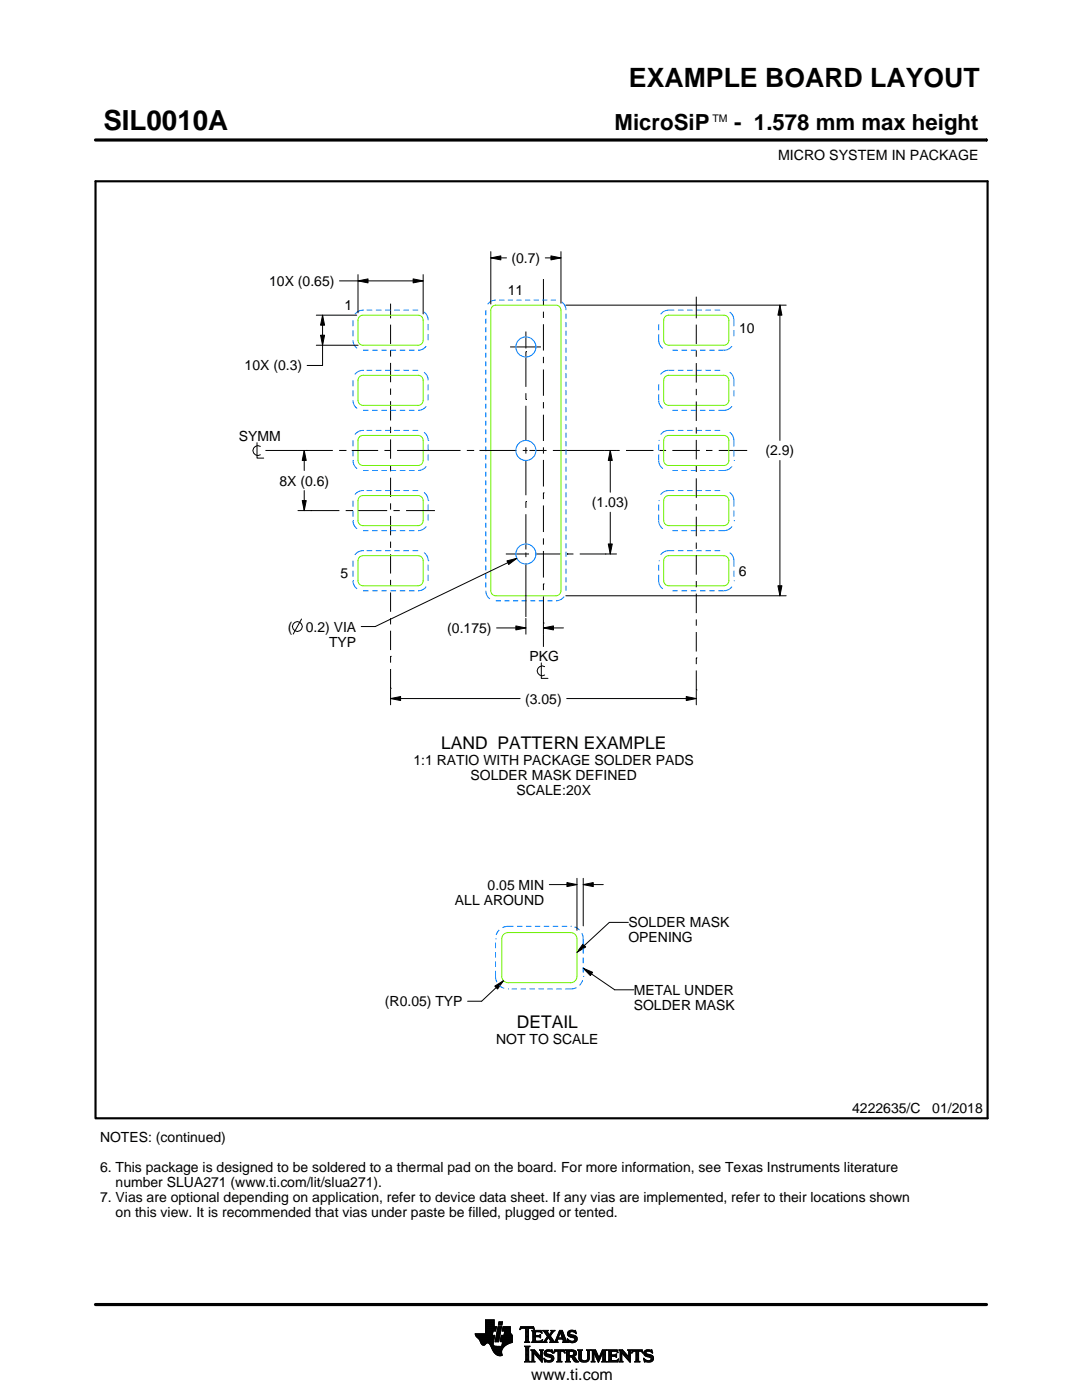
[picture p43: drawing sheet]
<svg xmlns="http://www.w3.org/2000/svg" width="216mm" height="279mm" viewBox="0 0 216 279" stroke-linecap="round" stroke-linejoin="round" font-family="sans-serif">
<defs><g id="words">
<text font-size="5.5" x="20.6" y="26">SIL0010A</text>
<text font-size="5.3" x="125.5" y="17.4">EXAMPLE BOARD LAYOUT</text>
<g font-size="4.4">
<text x="122.6" y="26">MicroSiP</text>
<text x="146.5" y="26">- 1.578 mm max height</text>
</g>
<g font-size="3.5">
<text x="88" y="149.5">LAND PATTERN EXAMPLE</text>
<text x="103.1" y="205.1">DETAIL</text>
</g>
<text font-size="3.2" x="106" y="275.3">www.ti.com</text>
<g font-size="2.8">
<text x="155.2" y="32">MICRO SYSTEM IN PACKAGE</text>
<text x="102.1" y="52.5">(0.7)</text>
<text x="53.7" y="57.1">10X (0.65)</text>
<text x="101.3" y="58.8">11</text>
<text x="68.7" y="61.8">1</text>
<text x="147.5" y="66.5">10</text>
<text x="48.8" y="73.9">10X (0.3)</text>
<text x="47.7" y="87.9">SYMM</text>
<text x="152.8" y="90.9">(2.9)</text>
<text x="55.7" y="96.9">8X (0.6)</text>
<text x="118.1" y="101.2">(1.03)</text>
<text x="67.9" y="115.3">5</text>
<text x="147.4" y="115">6</text>
<text x="57.4" y="126">(</text>
<text x="61" y="126">0.2) VIA</text>
<text x="65.7" y="129">TYP</text>
<text x="89.2" y="126.3">(0.175)</text>
<text x="105.6" y="131.9">PKG</text>
<text x="104.8" y="140.4">(3.05)</text>
<text x="82.5" y="152.6">1:1 RATIO WITH PACKAGE SOLDER PADS</text>
<text x="93.9" y="155.6">SOLDER MASK DEFINED</text>
<text x="103" y="158.6">SCALE:20X</text>
<text x="97.3" y="177.5">0.05 MIN</text>
<text x="90.8" y="180.5">ALL AROUND</text>
<text x="125.4" y="185.1">SOLDER MASK</text>
<text x="125.4" y="188.1">OPENING</text>
<text x="76.8" y="200.8">(R0.05) TYP</text>
<text x="126.5" y="198.5">METAL UNDER</text>
<text x="126.5" y="201.5">SOLDER MASK</text>
<text x="99" y="208.3">NOT TO SCALE</text>
<text x="20" y="228">NOTES: (continued)</text>
<text x="170" y="222.2">4222635/C</text>
<text x="186" y="222.2">01/2018</text>
<text x="20" y="234">6. This package is designed to be soldered to a thermal pad on the board. For more information, see Texas Instruments literature</text>
<text x="20" y="240">7. Vias are optional depending on application, refer to device data sheet. If any vias are implemented, refer to their locations shown</text>
<text x="23.1" y="237">number SLUA271 (www.ti.com/lit/slua271).</text>
<text x="23.1" y="243">on this view. It is recommended that vias under paste be filled, plugged or tented.</text>
</g>
<text font-size="2.1" x="142.2" y="24.3">TM</text>
</g></defs>
<g fill="none" stroke="#000" stroke-width=".2">
<path d="M19.1 27.9h177.7M196.8 27.7v.5M67.7 56.1h16.7M71.4 56.1l2-.4v.8zM71.4 54.8v7.6M82.4 55.7l2 .4-2 .4zM84.4 54.8v7.9M97.9 51.5l2-.4v.8zM97.9 50.2v10.5M97.9 51.5h3.2M108.4 55.7v5.2M108.8 51.5h3.1"/>
<path d="M109.9 51.1l2 .4-2 .4zM111.9 50.2v10.3M138.9 59.2v4.3M63.1 62.9h8.1M63.1 68.9h8.4M64 66.9h.8l-.4 2zM64.4 62.9l.4 2h-.8zM64.4 62.9v10h-3.1M77.9 60.6v2.9M77.9 64.8v3.8M77.9 69.9v1.3M77.9 72.4v3.9"/>
<path d="M77.9 77.5v1.3M101.8 69.2h6.1M104.9 79.7h.1M104.9 70.2h.1M104.9 66.2v3.4M104.9 70.2v7M104.9 78.5v1.2M108.4 62.2v1.3M108.4 64.7v5.3M108.4 71.2v1.3M108.4 73.7v5.3M112.9 60.9h44"/>
<path d="M138.9 64.8v3.9M138.9 69.9v1.3M138.9 72.5v3.8M138.9 77.6v1.3M155.6 60.9l.4 2h-.8zM155.6 60.9v27M51.3 88.3v3.1h1.3M52 89.1a.98 .98 0 0 0-1.5 .8 .98 .98 0 0 0 1.5 .9M53 89.9h13.4M60.3 99.9h.8l-.4 2zM60.7 89.9l.4 2h-.8zM60.7 89.9v4"/>
<path d="M60.7 97.9v4M61.1 89.9h.1M67.7 89.9h1.2M68.9 89.9h.1M70.2 89.9h5.3M76.7 89.9h1.3M77.9 80.1v3.8M77.9 85.2v1.2M77.9 87.7v3.9M77.9 92.8v1.3M77.9 95.3v3.9M79.2 89.9h12.7"/>
<path d="M84.5 89.9h.1M93.2 89.9h1.2M94.4 89.9h.1M95.7 89.9h7.3M104.3 89.9h1M104.9 81v7M104.9 89.3v1.2M104.9 91.8v7M105.6 89.9h3.5M108.4 98.4h.1M108.4 80.2v1.3M108.4 82.8v5.2"/>
<path d="M108.4 89.3v1.2M108.4 91.8v5.3M108.4 98.4v1.2M110.3 89.9h13.4M121.8 89.9l.4 2h-.8zM121.8 89.9v8.3M124.9 89.9h5.5M131.6 89.9h.1M131.6 89.9h1.3M134.2 89.9h5.4M138.9 80.1v3.9M138.9 85.3v1.2"/>
<path d="M138.9 87.8v3.9M138.9 92.9v1.3M138.9 95.5v3.9M140.9 89.9h.1M140.9 89.9h1.3M143.4 89.9h5.5M148.9 89.9h.1M155.6 91.9v27M59.5 101.9h2.4M62 101.9h.1M62 101.9h5.7M69 101.9h1.2"/>
<path d="M70.2 101.9h.1M71.5 101.9h5.8M77.9 100.4v1.3M77.9 103v3.8M77.9 108.1v1.2M77.9 110.6v3.9M77.9 115.7v1.3M77.9 118.2v3.9M78.5 101.9h1.3M81 101.9h5.8M100.9 110.6h4.7M101.2 111.9l1.9-.5-1.6 1.3z"/>
<path d="M103.1 111.4l-28.2 13.6h-2.8M104.9 100.1h.1M104.9 100.1v1.3M104.9 102.6v7.1M104.9 110.3v.9M104.9 112.4v10.7M106.8 110.6h5.1M108.4 116.5h.1M108.4 100.9v5.3M108.4 107.4v1.3M108.4 110v5.3M108.4 116.5v1.3"/>
<path d="M108.4 119v10.1M112.9 118.9h44M113.2 110.6h.1M113.2 110.6h1.2M115.7 110.6h5.1M120.8 110.6h.1M120.8 110.6h2.2M121.4 108.6h.8l-.4 2zM121.8 102.2v8.4M138.9 100.6v1.3M138.9 103.1v3.9M138.9 108.3v1.2"/>
<path d="M138.9 110.8v3.9M138.9 115.9v1.3M138.9 118.5v3.9M155.2 116.9h.8l-.4 2zM60.2 123.5l-1.7 3M77.9 139.4l2-.4v.8zM77.9 131h.1M77.9 137.4h.1M77.9 123.4v1.2M77.9 125.9v3.8M77.9 131v1.3M77.9 133.5v3.9"/>
<path d="M77.9 137.4v3.3M77.9 139.4h25.9M99.1 125.3h5.8M102.9 124.9l2 .4-2 .4zM104.9 123.4v3.2M108 132.3v3.1h1.3M108.4 125.3l2-.4v.8zM108.4 124.3h.1M108.4 125.3h4M108.7 133.1a.98 .98 0 0 0-1.5 .8 .98 .98 0 0 0 1.5 .8M113.1 139.4h25.8M136.9 139l2 .4-2 .4z"/>
<path d="M138.9 131.3h.1M138.9 137.7h.1M138.9 123.6v1.3M138.9 126.1v3.9M138.9 131.3v1.2M138.9 133.8v3.9M138.9 137.8v2.9M109.6 176.5h5.5M113.1 176.1l2 .4-2 .4zM115.1 175.3v10.4M116.4 176.5l2-.4v.8zM116.4 175.3v9.5"/>
<path d="M116.4 176.5h4M98.7 196.8l1.8-1.1-1.2 1.7zM100.5 195.7l-4.4 4.1h-2.8M116.3 188.4l.6 .6-1.8 1.1zM116.4 193.2l1.9 .8-.5 .7zM116.4 193.2l6.3 4.3h3.8M125.4 184.1h-3.8l-6.5 6M94.8 266.2h3.5M94.8 266.3h3.5M94.9 266.4h3.3M94.9 266.5h3.8l-.2 1.2M94.9 266.5h3.8"/>
<path d="M95 266.6h3.7M95 266.7h3.7M95.1 266.8h3.6M95.2 266.9h3.4M95.3 267h3.3M95.4 267.1h3.2M95.5 267.2h3.1M95.6 267.3h3M95.7 267.4h2.8M95.7 267.5h2.8M95.8 267.6h2.7M95.8 267.7h2.7"/>
<path d="M95.9 267.8h2.6M95.9 267.9h2.5M95.9 268h2.5M96 268h1.1M96 268.1h1M96.1 268.2h.8M96.1 268.3h.7M96.2 268.4h.6M96.3 268.4h.4M96.9 266.1h1.4M96.9 266h1.4M96.9 265.9h1.4"/>
<path d="M96.9 265.8h1.5M96.9 265.7h1.5M96.9 264.7l2.2 .1-.2 .9h-.5l-.2 .8M96.9 265.6h2M96.9 265.5h2M96.9 265.4h2M96.9 265.3h2.1M96.9 265.2h2.1M96.9 265.1h2.1M96.9 265h2.1M96.9 264.9h2.1M96.9 264.8h2.2"/>
<path d="M96.9 264.6h1.7M96.9 264.5h1.7M96.9 264.4h1.7M96.9 264.3h1.7M96.9 264.2h1.7M96.9 264.1h1.7M96.9 264h1.7M96.9 263.9h1.7M96.9 263.8h1.7M96.9 263.7h1.7M96.9 263.6h1.7M96.9 263.5h1.7"/>
<path d="M96.9 263.4h1.7M97.5 268h.9M97.6 268.1h.8M97.7 268.2h.7M97.7 268.3h.7M97.8 268.4h.6M97.9 268.5h.6M97.9 268.6h.7M98 268.7h1.1M98 268.8h2.6M98 268.8h2.5M98.1 268.9h2.3"/>
<path d="M98.1 269h2.3M98.1 269.1h2.2M98.2 269.2h2.1M98.2 269.2h2M98.2 269.3h2M98.3 269.4h1.9M98.3 269.5h1.8M98.4 269.6h1.7M98.4 268v.4l.3 .2 2 .1M98.5 269.7h1.6M98.5 267.7l-.1 .3M98.5 269.8h1.6"/>
<path d="M98.6 269.9h1.5M98.6 264.8v-1.4h-1.7v2.8h-2.1l.1 .3 .7 .8 .7 1.1 .3 .1 .6-.5 .4 .1 1 1.8 .8 .6h.8l-.1-1 .8-1M98.6 270h1.5M98.7 270h1.4M98.8 270.1h1.3M98.8 267.7h.7M98.8 267.6h.7M98.8 267.5h.7M98.9 270.2h1.2M98.9 267.4h.7M98.9 267.3h.7M98.9 267.2h.7"/>
<path d="M98.9 267.1h.7M98.9 267h.7M98.9 270.3h1.3M99 266.9h.6M99 266.9h.7M99 266.8h.7M99 266.7h.7M99 266.6h.7M99 266.5h.7M99.1 270.4h1.1M99.1 266.4h.7M99.1 266.3h.7"/>
<path d="M99.1 266.2h.7M99.1 266.1h.7M99.1 266h.7M99.2 265.9h.7M99.2 265.8h.7M99.2 270.4h1M99.2 265.7h.7M99.2 265.6h.7M99.2 265.5h.7M99.3 265.4h.6M99.3 265.4h.7M99.3 265.3h.7"/>
<path d="M99.3 265.2h.7M99.3 265.1h.7M99.3 265h.7M99.4 270.5h.8M99.4 264.9h.7M99.4 264.8h.7M99.4 264.8h.7l-.6 3h-.7zM99.4 264.5l.2-.7h.7l-.2 .7h-.7M99.5 264.4h.6M99.5 264.3h.7M99.5 264.2h.7M99.5 264.1h.7"/>
<path d="M99.5 264h.7M99.5 263.9h.7M99.6 263.8h.7M99.8 270.6h.1M99.8 267.7h2.4M99.8 267.6h2.4M99.8 267.5h2.4M99.9 267.4h2.3M99.9 267.3h2.3M99.9 267.2h2.3M99.9 267.1h2.3M99.9 267h2.3"/>
<path d="M99.9 266.9h2.3M100 266.9h2.2M100 266.8h2.2M100 266.7h2.2M100 266.6h2.2M100 266.5h2.2M100.1 268.6h.7M100.2 268.5h.7M100.2 268.4h.8M100.2 268.4h.9M100.2 268.3h1M100.2 268.2h1.2"/>
<path d="M100.2 265.6h1.6M100.2 268.1h1.4M100.2 265.5h1.6M100.2 268h1.6M100.3 265.4h1.5M100.3 268h1.7M100.3 267.9h1.9M100.3 265.3h1.5M100.3 267.8h1.9M100.3 265.2h1.5M100.3 265.1h1.5M100.3 265h1.5"/>
<path d="M100.4 264.9h1.4M100.4 264.8h1.4M100.6 266.5l.1-.8h-.5l.2-.9h1.4l.1 1.1 .3 .6v1.4l-1.3 .6M100.6 266.4h1.5M100.6 266.3h1.4M100.6 266.2h1.4M100.6 266.1h1.3M100.7 266h1.2M100.7 265.9h1.2M100.7 265.8h1.1M100.7 265.7h1.1M102.2 266.5h-2.2l-.2 1.1 .5 .2-.2 .9"/>
<path d="M103.7 265.3h.1M103.8 265.2h.2M103.8 265h2.8M103.8 264.9h2.7M103.9 264.8h2.6M104.7 267.8h1M104.7 271.8h1.1M104.7 268.7h1M104.8 267.7h.7M104.8 271.7h.8M104.9 265.2h.6M104.9 268.9h.6"/>
<path d="M104.9 267.6h.6M104.9 267.5l-.2 .3M104.9 267.5h.6M104.9 267.4h.6M104.9 267.3h.6M104.9 267.2h.6M104.9 267.1h.6M104.9 267h.6M104.9 266.8h.6M104.9 266.7h.6M104.9 266.6h.6M104.9 266.5h.6"/>
<path d="M104.9 266.4h.6M104.9 266.3h.6M104.9 266.2h.6M104.9 266.1h.6M104.9 265.9h.6M104.9 265.8h.6M104.9 265.7h.6M104.9 265.6h.6M104.9 265.5h.6M104.9 265.4h.6M104.9 265.3h.6M104.9 271.5h.6"/>
<path d="M104.9 269h.6M104.9 271.4h.6M104.9 271.4v-2.4l-.2-.4h1.1l-.3 .4v2.4M104.9 271.4l-.2 .4h1.1l-.3-.4M104.9 271.3h.6M104.9 271.2h.6M104.9 271.1h.6M104.9 271h.6M104.9 270.9h.6M104.9 270.8h.6M104.9 270.6h.6M104.9 270.5h.6"/>
<path d="M104.9 270.4h.6M104.9 270.3h.6M104.9 270.2h.6M104.9 270.1h.6M104.9 270h.6M104.9 269.9h.6M104.9 269.8h.6M104.9 269.6h.6M104.9 269.5h.6M104.9 269.4h.6M104.9 269.3h.6M104.9 269.2h.6"/>
<path d="M104.9 269.1h.6M105.5 267.5l.2 .3M105.5 267.5v-2.3l.7-.1 .4 .3-.1-.6h-2.6l-.1 .6 .4-.3 .7 .1v2.3M105.7 267.8h-1M105.9 271.8h.8M105.9 269.4h.8M106.1 269.5h.7M106.1 267.8h2M106.1 271.7h.5M106.2 269.6h.7M106.2 271.5h.3M106.2 265.6h1.8"/>
<path d="M106.2 269.8h.8M106.2 271.4h.3M106.2 271.4l-.3 .4h.8l-.2-.4M106.2 271.3h.3M106.2 271.2h.3M106.2 271.1h.3M106.2 271h.3M106.2 270.9h.3M106.2 270.8h.3M106.2 270.6h.3M106.2 270.5h.3M106.2 270.4h.3"/>
<path d="M106.2 270.3h.3M106.2 270.2h.3M106.2 270.1h.3M106.2 270h1M106.2 269.9h.9M106.2 269.8v1.6M106.2 269.8l-.3-.4h.8l1.2 1.4M106.3 267.7h1.8M106.3 265.7h1.8M106.3 267.6h.6M106.3 265.8h.6M106.3 267.5l-.2 .3"/>
<path d="M106.3 267.5h.5M106.3 267.4h.5M106.3 267.3h.5M106.3 267.2h.5M106.3 267.1h.5M106.3 267h.5M106.3 266.8h.5M106.3 266.7h1.6M106.3 266.6h1.6M106.3 266.5h.5M106.3 266.4h.5M106.3 266.3h.5"/>
<path d="M106.3 266.2h.5M106.3 266.1h.5M106.3 265.9h.5M106.4 265.2h.2M106.5 270h.1M106.5 270v1.4M106.5 265.3h.1M106.6 270.1h.7M106.7 270.2h.7M106.8 270.3h.7M106.8 265.9l.2-.1h.6l.6 .2-.2-.5h-1.9l.2 .3v1.7M106.8 265.9v.6h.8l.3-.2v.7"/>
<path d="M106.9 270.4h.7M107 270.5h.7M107.1 270.6h.7M107.2 270.8h1M107.3 270.9h.9M107.4 271h.8M107.5 271.1h.7M107.6 271.2h.6M107.6 266.5h.3M107.7 271.3h.5M107.7 269.4h.7M107.7 266.8h.2"/>
<path d="M107.7 267.6h.5M107.8 266.4h.1M107.8 271.4h.4M107.8 267h.1M107.8 265.8h.3M107.8 269.5h.5M107.9 271.5h.3M107.9 269.6h.3M107.9 267l-.3-.2h-.8l.1 .8h.9l.5-.2M107.9 269.8h.3M107.9 270.6h.3M107.9 270.5h.3"/>
<path d="M107.9 270.4h.3M107.9 270.3h.3M107.9 270.2h.3M107.9 270.1h.3M107.9 270h.3M107.9 269.9h.3M107.9 269.8v1M107.9 269.8l-.2-.4h.7l-.2 .4M108 271.7h.2M108 265.9h.1M108 267.5h.2M108.1 271.8h.1"/>
<path d="M108.1 266.1h.1M108.2 267.4h.1M108.2 269.8v2.1l-1.7-1.9M108.2 267.8h.9M108.3 267.4l-.2 .5-2-.1M108.3 265.6h1M108.5 267.7h.5M108.5 271.1l.8 .4h.5l.2-.1-.1-.4-1-.4-.3-.3 .1-.7 .7-.2 .6 .1 .2-.1 .1 .6-.9-.3-.3 .1-.1 .3 1.3 .4 .2 .6M108.5 271.1h.1M108.5 265.7h.7M108.5 271.2h.2M108.6 271.3h.2"/>
<path d="M108.6 270.1h.4M108.6 270h.4M108.6 270.2h.6M108.6 267.6h.4M108.6 271.4h.4M108.6 269.9h.4M108.6 270.3h1M108.6 265.8h.7M108.6 271.5h.8M108.6 269.8h.5M108.7 271.7h1.5M108.7 270.4h1.3"/>
<path d="M108.7 267.5h.3M108.7 271.8h.1M108.7 265.9h.6M108.7 269.6h1.5M108.8 267.4h.3M108.8 270.5h1.5M108.8 266.1h.6M108.8 269.5h1.4M108.8 267.3h.4M108.9 266.2h.6M108.9 267.2h.4M108.9 266.3h.6"/>
<path d="M108.9 270.6h1.5M109 267.1h.3M109 266.4h1M109.1 271.8h.9M109.1 269.4h.7M109.1 267h.9M109.1 266.5h.8M109.1 267.8h-.9M109.2 266.8h.8M109.2 266.6h.6M109.2 266.7h.7M109.2 266.7l-.6 .9-.4 .2"/>
<path d="M109.3 270.8h1.1M109.5 267.1h.6M109.6 267.2h.6M109.7 271.5h.7M109.7 267.3h.6M109.7 267.8l.2-.2-.5-.7-.4 .8 .1 .1M109.7 267.8h1.6M109.7 266.3h.4M109.7 267.4h.6M109.8 270.9h.7M109.8 266.2h.3M109.8 266.6l.9 1.2 1-2.3h.5l.8 2.1 .3 .2"/>
<path d="M109.8 267.5h.6M109.9 266.1h.3M109.9 269.8h.4M109.9 267.6h.6M109.9 267.7h.7M109.9 271.4h.5M109.9 265.9h.4M110 271h.5M110 265.6h.7M110 265.9l-.4 .5-.4-.6 .2-.3h-1.1l.9 1.2M110 265.9l.1-.2-.2-.2h.8l-.9 1.1M110 271.3h.5"/>
<path d="M110 265.8h.4M110 271.1h.5M110 271.2h.5M110.1 269.4h.1M110.1 265.7h.4M110.1 269.9h.2M110.2 270h.1M110.5 270h.1M110.5 269.9h.2M110.5 271.1l-.2 .5-.8 .3-.6-.2-.2 .1-.2-.7M110.5 269.8h.3M110.6 269.6h2.1"/>
<path d="M110.6 269.5h2M110.6 269.4h2M110.7 267.7h.5M110.8 267.6h.4M110.9 267.5h.3M110.9 267.4h.3M111 267.3h.3M111 267.2h1.8M111 267.1h1.8M111.1 267h.3M111.1 271.8h1M111.1 266.8h.4"/>
<path d="M111.2 266.7h.3M111.2 267.5l.1-.2h1l.1 .2M111.2 267.5v.3h.1M111.2 266.6h.3M111.3 266.5h.3M111.3 271.7h.6M111.3 266.4h.3M111.3 271.5h.6M111.3 267.8h-1.6M111.3 269.8h.6M111.4 266.3h.3M111.4 271.4h.5"/>
<path d="M111.4 271.4l-.1-1.7h-.4l-.4 .4 .2-.7h1.9l.1 .7-.3-.4h-.5v1.7M111.4 270.5h.5M111.4 270.4h.5M111.4 270.3h.5M111.4 270.2h.5M111.4 270.1h.5M111.4 270h.5M111.4 269.9h.5M111.4 271.4l-.3 .4h1l-.2-.4M111.4 271.3h.5M111.4 271.2h.5M111.4 271.1h.5"/>
<path d="M111.4 271h.5M111.4 270.9h.5M111.4 270.8h.5M111.4 270.6h.5M111.4 266.2h.3M111.4 266.1h.4M111.5 265.9h.9M111.5 265.8h.8M111.6 265.7h.7M111.6 265.6h.6M111.8 265.9l.4 1.1h-.8zM111.9 266.1h.5"/>
<path d="M111.9 266.2h.5M111.9 266.3h.6M112 266.4h.5M112 266.5h.6M112.1 266.6h.5M112.1 266.7h.6M112.1 266.8h.6M112.2 267h.5M112.2 267.8h1.1M112.3 267.3h.6M112.3 267.4h.6M112.4 267.5h.6"/>
<path d="M112.4 267.5v.3h-.2M112.4 269.8h.3M112.4 267.6h.6M112.4 267.7h.7M112.6 269.9h.1M112.6 270h.2M112.8 271.8h1M112.8 269.4h1.6M113 269.5h1.7M113 271.7h.7M113 269.6h1.9M113 271.5h.6"/>
<path d="M113 269.8h.6M113 271.4h.6M113 271.4l-.2 .4h1l-.2-.4M113 271.3h.6M113 271.2h.6M113 271.1h.6M113 271h.6M113 270.9h.6M113 270.8h1.5M113 270.6h1.6M113 270.5h1.8M113 270.4h.6"/>
<path d="M113 270.3h.6M113 270.2h.6M113 270.1h.6M113 270h.6M113 269.9h.6M113 269.8v1.6M113 269.8l-.2-.4h1.4l.6 .2 .2 .3v.4l-.2 .3-.4 .1M113.2 267.3h.2M113.2 267.4h.3M113.2 266.2h.5M113.2 266.3h.6M113.2 266.1h.5"/>
<path d="M113.3 267.5h.3M113.3 267.8h-1.1M113.3 266.4h.9M113.3 265.9h.4M113.3 267.6h.6M113.3 266.5h1.3M113.3 267.7h1.6M113.3 265.8h.5M113.3 267.8h.2M113.4 266.6h1.5M113.4 265.7h1.5M113.4 265.7l.5-.2 .7 .1 .2-.1 .1 .7-.7-.4h-.4l-.1 .3 .1 .2 .9 .2 .4 .3 .1 .5-.3 .5-.6 .2-.7-.2-.2 .1-.2-.7 .9 .5 .5-.1 .1-.3-.2-.3-1.1-.4-.2-.4z"/>
<path d="M113.5 266.7h1.5M113.5 265.6h1.4M113.6 271.4v-.6h.4l.7 1h.8M113.6 269.9l.1-.2 .7 .2v.4l-.4 .2M113.6 269.9v.6M113.7 267.8h1.1M113.8 266.8h1.3M113.8 265.5h.6M114 268h.4M114.1 270.9h.6M114.2 271h.6M114.2 271.1h.7"/>
<path d="M114.3 271.2h.6M114.3 267h.8M114.3 269.8h.7M114.3 270.4h.6M114.4 271.3h.6M114.4 270.7l1.1 1.1M114.4 270.7h.1M114.4 271.4h.7M114.4 269.9h.6M114.4 270.3h.6M114.5 267.6h.5M114.5 270.2h.5"/>
<path d="M114.5 270h.5M114.5 265.8h.4M114.5 270.1h.5M114.5 271.5h.7M114.6 271.7h.7M114.6 267.1h.6M114.6 267.5h.5M114.7 267.2h.5M114.7 267.4h.5M114.7 265.9h.3M114.7 267.3h.5M114.7 271.8h.8"/>
<path d="M114.8 266.1h.2M114.9 266.2h.1M115.3 269.4h.9M115.4 269.5h.7M115.5 269.6h.5M115.5 269.8h.5M115.5 269.8v1.4l.4 .5 .6 .2 .7-.1 .3-.3 .1-.5M115.5 271h.5M115.5 270.9h.5M115.5 270.8h.5M115.5 270.6h.5M115.5 270.5h.5"/>
<path d="M115.5 270.4h.5M115.5 270.3h.5M115.5 270.2h.5M115.5 270.1h.5M115.5 270h.5M115.5 269.9h.5M115.5 269.8l-.2-.4h.9l-.2 .4M115.5 271.1h.5M115.5 271.2h.5M115.5 271.3h.6M115.6 271.4h.6M115.7 271.5h.8"/>
<path d="M115.8 271.7h1.5M116 271l.2 .4 .5 .2 .4-.2 .2-.4M116 269.8v1.2M116 271.8h1.1M116.8 271.5h.6M117 269.4h.8M117.1 271.4h.4M117.2 269.5h.5M117.2 271.3h.4M117.2 269.6h.4M117.2 271.2h.4M117.2 271.1h.4"/>
<path d="M117.3 269.8h.3M117.3 271h.3M117.3 270.9h.3M117.3 270.8h.3M117.3 270.6h.3M117.3 270.5h.3M117.3 270.4h.3M117.3 270.3h.3M117.3 270.2h.3M117.3 270.1h.3M117.3 270h.3M117.3 269.9h.3"/>
<path d="M117.6 269.8l.2-.4h-.8l.2 .3 .1 1.3M117.6 269.8v1.2M118 271.8h.7M118 269.4h.8M118.1 269.5h.8M118.1 271.7h.5M118.2 269.6h.7M118.2 271.5h.3M118.2 269.8h.8M118.2 271.4h.3M118.2 269.8l-.2-.4h.8l.7 1.6 .7-1.6h.9l-.3 .4M118.2 271.4l-.2 .4h.7l-.2-.4"/>
<path d="M118.2 271.3h.3M118.2 271.2h.3M118.2 271.1h.3M118.2 271h.3M118.2 270.9h.3M118.2 270.8h.3M118.2 270.6h.3M118.2 270.5h.3M118.2 270.4h.3M118.2 270.3h.3M118.2 270.2h.3M118.2 270.1h.3"/>
<path d="M118.2 270h.9M118.2 269.9h.8M118.2 269.8v1.6M118.6 270.1h.5M118.6 270.2h.6M118.7 270.3h.5M118.7 270.4h.6M118.8 270.5h.5M118.8 270.6h.6M118.9 270.8h.5M118.9 270.9h.6M119 271h.8"/>
<path d="M119 271.1h.8M119.1 271.2h.6M119.1 271.3h.6M119.2 271.4h.4M119.2 271.5h.4M119.3 271.7h.2M119.3 271.8h.2M119.6 270.9h.3M119.6 270.8h.3M119.7 270.6h.3M119.7 270.5h.3M119.8 270.4h.3"/>
<path d="M119.8 270.3h.3M119.9 270.2h.3M119.9 270.1h.3M120 270h.8M120 269.9h.8M120 269.8h.8M120.1 271.8h1M120.1 269.6h.7M120.1 269.5h.8M120.2 269.4h.9M120.2 271.7h.7M120.3 271.5h.5"/>
<path d="M120.3 271.4h.5M120.3 271.4l-.2 .4h1l-.3-.4M120.3 271.4v-1.5l-.9 2-.9-2v1.5M120.3 271.3h.5M120.3 271.2h.5M120.3 271.1h.5M120.3 271h.5M120.3 270.9h.5M120.3 270.8h.5M120.3 270.6h.5M120.3 270.5h.5M120.3 270.4h.5"/>
<path d="M120.3 270.3h.5M120.3 270.2h.5M120.3 270.1h.5M120.8 269.8v1.6M121.2 271.8h2M121.2 269.4h1.9M121.4 269.5h1.8M121.4 271.7h1.9M121.5 269.6h1.7M121.5 271.5h1.8M121.5 269.8h.5M121.5 271.4h.5"/>
<path d="M121.5 269.8l-.3-.4h1.9l.2 .6M121.5 269.9h.5M121.5 269.8v1.6M121.5 271.3h.5M121.5 271.2h.5M121.5 271.1h.5M121.5 271h.5M121.5 270.9h.5M121.5 270.8h.5M121.5 270.6h1.5M121.5 270.5h1.5M121.5 270.4h1.5"/>
<path d="M121.5 270.3h.5M121.5 270.2h.5M121.5 270.1h.5M121.5 270h.5M122.6 270.4l.4-.2v.7l-.2-.2h-.8v.7l.2 .1M122.9 270.8h.1M122.9 270.3h.1M123 269.8h.3M123.1 271.4h.3M123.2 269.9h.1M123.3 270h.1M123.3 270l-.4-.3h-.8l-.1 .7"/>
<path d="M123.3 271.3h.1M123.4 271.2h.1M123.4 271.2l-.2 .6h-2l.3-.4M123.4 271.2l-.3 .3h-.4M123.5 271.8h.8M123.5 269.4h.7M123.6 269.5h.7M123.7 271.7h.5M123.7 269.6h.7M123.7 271.5h.4M123.7 269.8h.8M123.7 271.4h.4"/>
<path d="M123.7 271.4l-.2 .4h.8l-.2-.4M123.7 271.3h.4M123.7 271.2h.4M123.7 271.1h.4M123.7 271h.4M123.7 270.9h.4M123.7 270.8h.4M123.7 270.6h.4M123.7 270.5h.4M123.7 270.4h.4M123.7 270.3h.4M123.7 270.2h.4"/>
<path d="M123.7 270.1h.4M123.7 270h1M123.7 269.9h.9M123.7 269.8v1.6M123.7 269.8l-.2-.4h.7l1.2 1.4 .1-1M124.1 270v1.4M124.1 270h.1M124.2 270.1h.6M124.2 270.2h.7M124.3 270.3h.7M124.4 270.4h.7M124.5 270.5h.7"/>
<path d="M124.6 270.6h.7M124.7 270.8h1.1M124.8 270.9h1M124.9 271h.9M125 271.1h.8M125.1 271.2h.7M125.2 271.3h.6M125.2 269.4h.8M125.3 271.4h.5M125.4 269.5h.5M125.4 271.5h.4M125.4 269.6h.4"/>
<path d="M125.5 269.8h.3M125.5 269.8l-.3-.4h.8l-.2 .4M125.5 270.4h.3M125.5 270.3h.3M125.5 270.2h.3M125.5 270.1h.3M125.5 270h.3M125.5 269.9h.3M125.5 270.6h.3M125.5 270.5h.3M125.5 271.7h.3M125.6 271.8h.2"/>
<path d="M125.8 269.8v2.1l-1.7-1.9M126 270h.1M126.1 269.9h.1M126.1 269.8h.3M126.1 269.6h2.1M126.2 269.5h2M126.2 269.4h2M126.6 271.8h1.1M126.9 271.7h.6M126.9 271.5h.5M126.9 269.8h.5M126.9 271.4h.5"/>
<path d="M126.9 271.4v-1.7h-.5l-.3 .4 .1-.7h1.9l.2 .7-.4-.4h-.5v1.7M126.9 270.5h.5M126.9 270.4h.5M126.9 270.3h.5M126.9 270.2h.5M126.9 270.1h.5M126.9 270h.5M126.9 269.9h.5M126.9 271.4l-.3 .4h1.1l-.3-.4M126.9 271.3h.5M126.9 271.2h.5M126.9 271.1h.5"/>
<path d="M126.9 271h.5M126.9 270.9h.5M126.9 270.8h.5M126.9 270.6h.5M128 269.8h.3M128.1 269.9h.2M128.2 270h.1M128.4 271.1h.1M128.4 271.2h.2M128.5 271.3h.2M128.5 270.1h.4M128.5 270h.4"/>
<path d="M128.5 270.2h.6M128.5 271.4h.4M128.5 269.9h.4M128.5 270.3h1M128.5 271.5h.8M128.5 269.8h.5M128.6 271.7h1.5M128.6 270.4h1.3M128.6 271.8h.1M128.6 269.6h1.5M128.7 270.5h1.5M128.7 269.5h1.4"/>
<path d="M128.8 270.6h1.5M128.9 271.8h1M129 269.4h.7M129.1 270.8l-.6-.4 .1-.7 .5-.3 .8 .1 .2-.1 .1 .7-.8-.4-.4 .1-.1 .2 1.3 .5 .2 .6M129.1 270.8l.7 .2v.4l-.6 .1-.8-.4M129.2 270.8h1.1M129.6 271.5h.7M129.6 270.9h.8M129.8 269.8h.4M129.8 271.4h.5M129.9 271h.5M129.9 271.3h.5"/>
<path d="M129.9 271.1h.5M129.9 271.2h.5M129.9 269.4h.2M130 269.9h.2M130.1 270h.1M130.4 271.1l-.3 .5-.7 .3-.6-.2-.2 .1-.2-.7"/>
<circle cx="59.3" cy="125" r=".98"/>
</g>
<g fill="#000">
<path d="M71.4 56.1l2-.4v.8zM82.4 55.7l2 .4-2 .4zM97.9 51.5l2-.4v.8zM109.9 51.1l2 .4-2 .4zM64.4 62.9l.4 2h-.8zM64 66.9h.8l-.4 2zM155.6 60.9l.4 2h-.8zM60.7 89.9l.4 2h-.8zM121.8 89.9l.4 2h-.8zM60.3 99.9h.8l-.4 2zM101.2 111.9l1.9-.5-1.6 1.3zM121.4 108.6h.8l-.4 2z"/>
<path d="M155.2 116.9h.8l-.4 2zM77.9 139.4l2-.4v.8zM102.9 124.9l2 .4-2 .4zM108.4 125.3l2-.4v.8zM136.9 139l2 .4-2 .4zM113.1 176.1l2 .4-2 .4zM116.4 176.5l2-.4v.8zM98.7 196.8l1.8-1.1-1.2 1.7zM116.3 188.4l.6 .6-1.8 1.1zM116.4 193.2l1.9 .8-.5 .7z"/>
</g>
<path d="M19.1 36.2h178v187h-178z" fill="none" stroke="#000" stroke-width=".43"/>
<path d="M19 27.9h177.8M19 260.3h177.8" fill="none" stroke="#000" stroke-width=".63"/>
<g fill="none" stroke="#0080ff" stroke-width=".2">
<path d="M98.9 59.9l-.9 .2-.7 .6M99.6 59.9h1M101.3 59.9h1.1M103 59.9h1.1M104.8 59.9h1M106.5 59.9h1M108.2 59.9h1M109.9 59.9h1M70.4 79.9l.2 .9 .6 .7M70.4 67.9l.2 .9 .7 .7M70.4 63.9v1.2M70.4 65.9v1.2"/>
<path d="M70.4 75.9v1.2M70.4 77.9v1.2M72.4 73.9l-.9 .2-.7 .6M72.4 61.9l-.9 .2-.7 .6M72.4 69.9h1.1M72.4 73.9h.1M72.4 61.9h.1M73.2 73.9h1.1M73.2 61.9h1.1M74.3 69.9h1.1M75 73.9h1.1M75 61.9h1.1"/>
<path d="M76.1 69.9h1.1M76.8 73.9h1.1M76.8 61.9h1.1M77.9 69.9h1.1M78.7 73.9h1.1M78.7 61.9h1.1M79.8 69.9h1.1M80.5 73.9h1.1M80.5 61.9h1.1M81.6 69.9h1.1M82.3 73.9h1.1M82.3 61.9h1.1"/>
<path d="M83.4 69.9h.1M84.6 74.3l.6 .7 .2 .9M84.6 62.3l.6 .7 .2 .9M85.1 69.1l-.7 .6-1 .2M85.4 64.7v1.2M85.4 66.7v1.2M85.4 76.7v1.2M85.4 78.7v1.2M96.9 61.9v1M96.9 63.6v1M96.9 65.3v1M96.9 67v1"/>
<path d="M96.9 68.7v1M96.9 70.4v1M96.9 72.1v1M96.9 73.8v1M96.9 75.5v1M96.9 77.2v1M96.9 78.9v1M112.1 60.3l.6 .7 .2 .9M112.9 62.6v1M112.9 64.3v1M112.9 66v1M112.9 67.7v1"/>
<path d="M112.9 69.4v1M112.9 71.1v1M112.9 72.8v1M112.9 74.5v1M112.9 76.2v1M112.9 77.9v1M112.9 79.5v1.1M131.4 78.7l.1 1.7 .3 .6 .4 .5M131.4 66.7l.1 1.7 .3 .6 .5 .5M131.4 64.7v1.2M131.4 76.7v1.2M134.2 69.9h1.1"/>
<path d="M134.5 73.9l-1.7 .1-.5 .3-.5 .4M134.5 61.9l-1.7 .1-.5 .3-.5 .4M135.3 73.9h1.1M135.3 61.9h1.1M136 69.9h1.1M137.1 73.9h1.1M137.1 61.9h1.1M137.8 69.9h1.1M138.9 73.9h1.1M138.9 61.9h1.1M139.7 69.9h1.1M140.8 73.9h1.1"/>
<path d="M140.8 61.9h1.1M141.5 69.9h1.1M142.6 73.9h1.1M142.6 61.9h1.1M145.6 74.3l.5 .5 .2 .5 .1 1.8M145.6 62.3l.5 .5 .2 .5 .1 1.8M146.1 69.1l-.5 .4-.6 .3-1.7 .1M146.4 65.9v1.2M146.4 77.9v1.2M70.4 91.9h.1M70.4 91.9l.2 .9 .7 .7M70.4 87.9v1.2"/>
<path d="M70.4 89.9v1.2M70.4 99.9v1.2M71.2 81.5h.1M72.4 97.9l-.9 .2-.7 .6M72.4 85.9l-.9 .2-.7 .6M72.4 93.9h1.1M72.4 81.9h1.1M72.4 97.9h.1M72.4 85.9h.1M73.2 97.9h1.1M73.2 85.9h1.1M74.3 93.9h1.1"/>
<path d="M74.3 81.9h1.1M75 97.9h1.1M75 85.9h1.1M76.1 93.9h1.1M76.1 81.9h1.1M76.8 97.9h1.1M76.8 85.9h1.1M77.9 93.9h1.1M77.9 81.9h1.1M78.7 97.9h1.1M78.7 85.9h1.1M79.8 93.9h1.1"/>
<path d="M79.8 81.9h1.1M80.5 97.9h1.1M80.5 85.9h1.1M81.6 93.9h1.1M81.6 81.9h1.1M82.3 97.9h1.1M82.3 85.9h1.1M83.4 93.9h.1M83.4 81.9h.1M84.6 98.3l.6 .7 .2 .9M84.6 86.3l.6 .7 .2 .9M85.1 93.1l-.7 .6-1 .2"/>
<path d="M85.1 81.1l-.7 .6-1 .2M85.4 99.9h.1M85.4 87.9h.1M85.4 88.7v1.2M85.4 90.7v1.2M96.9 80.6v1M96.9 82.3v1M96.9 84v1M96.9 85.7v1M96.9 87.4v1M96.9 89.1v1M96.9 90.7v1.1"/>
<path d="M96.9 92.4v1.1M96.9 94.1v1.1M96.9 95.8v1.1M96.9 97.5v1.1M96.9 99.2v1.1M112.9 81.2v1.1M112.9 82.9v1.1M112.9 84.6v1.1M112.9 86.3v1.1M112.9 88v1.1M112.9 89.7v1M112.9 91.4v1"/>
<path d="M112.9 93.1v1M112.9 94.8v1M112.9 96.5v1M112.9 98.2v1M112.9 99.9v1M131.4 99.9h.1M131.4 87.9h.1M131.4 90.7l.1 1.7 .3 .6 .5 .5M131.4 88.7v1.2M132.2 81.5h.1M134.2 93.9h1.1M134.2 81.9h1.1"/>
<path d="M134.5 97.9l-1.7 .1-.5 .3-.5 .4M134.5 85.9l-1.7 .1-.5 .3-.5 .4M135.3 97.9h1.1M135.3 85.9h1.1M136 93.9h1.1M136 81.9h1.1M137.1 97.9h1.1M137.1 85.9h1.1M137.8 93.9h1.1M137.8 81.9h1.1M138.9 97.9h1.1M138.9 85.9h1.1"/>
<path d="M139.7 93.9h1.1M139.7 81.9h1.1M140.8 97.9h1.1M140.8 85.9h1.1M141.5 93.9h1.1M141.5 81.9h1.1M142.6 97.9h1.1M142.6 85.9h1.1M145.6 98.3l.5 .5 .2 .5 .1 1.8M145.6 86.3l.5 .5 .2 .5 .1 1.8M146.1 81.1l-.5 .4-.6 .3-1.7 .1M146.1 93.1l-.5 .4-.6 .3-1.7 .1"/>
<path d="M146.4 91.9h.1M146.4 89.9v1.2M70.4 103.9h.1M70.4 115.9h.1M70.4 115.9l.2 .9 .7 .7M70.4 103.9l.2 .9 .6 .7M70.4 101.9v1.2M70.4 111.9v1.2M70.4 113.9v1.2M71.2 105.5h.1M72.4 109.9l-.9 .2-.7 .6M72.4 117.9h1.1"/>
<path d="M72.4 105.9h1.1M72.4 109.9h.1M73.2 109.9h1.1M74.3 117.9h1.1M74.3 105.9h1.1M75 109.9h1.1M76.1 117.9h1.1M76.1 105.9h1.1M76.8 109.9h1.1M77.9 117.9h1.1M77.9 105.9h1.1M78.7 109.9h1.1"/>
<path d="M79.8 117.9h1.1M79.8 105.9h1.1M80.5 109.9h1.1M81.6 117.9h1.1M81.6 105.9h1.1M82.3 109.9h1.1M83.4 117.9h.1M83.4 105.9h.1M84.6 110.3l.6 .7 .2 .9M85.1 117.1l-.7 .6-1 .2M85.1 105.1l-.7 .6-1 .2M85.4 111.9h.1"/>
<path d="M85.4 100.7v1.2M85.4 102.7v1.2M85.4 112.7v1.2M85.4 114.7v1.2M96.9 117.9l.2 .9 .7 .7M96.9 100.9v1M96.9 102.6v1M96.9 104.3v1M96.9 106v1M96.9 107.7v1M96.9 109.4v1M96.9 111.1v1"/>
<path d="M96.9 112.8v1M96.9 114.5v1M96.9 116.2v1M98.9 119.9h1.1M100.6 119.9h1.1M102.4 119.9h1M104.1 119.9h1M105.8 119.9h1M107.5 119.9h1M109.2 119.9h1M112.6 119.1l-.7 .6-1 .2M112.9 101.6v1"/>
<path d="M112.9 103.3v1M112.9 105v1M112.9 106.7v1M112.9 108.4v1M112.9 110.1v1M112.9 111.8v1M112.9 113.5v1M112.9 115.2v1M112.9 116.9v1M131.4 111.9h.1M131.4 114.7l.1 1.7 .3 .6 .5 .5M131.4 102.7l.1 1.7 .3 .6 .4 .5"/>
<path d="M131.4 100.7v1.2M131.4 112.7v1.2M132.2 105.5h.1M134.2 117.9h1.1M134.2 105.9h1.1M134.5 109.9l-1.7 .1-.5 .3-.5 .4M135.3 109.9h1.1M136 117.9h1.1M136 105.9h1.1M137.1 109.9h1.1M137.8 117.9h1.1M137.8 105.9h1.1"/>
<path d="M138.9 109.9h1.1M139.7 117.9h1.1M139.7 105.9h1.1M140.8 109.9h1.1M141.5 117.9h1.1M141.5 105.9h1.1M142.6 109.9h1.1M145.6 110.3l.5 .5 .2 .5 .1 1.8M146.1 117.1l-.5 .4-.6 .3-1.7 .1M146.1 105.1l-.5 .4-.6 .3-1.7 .1M146.4 103.9h.1M146.4 115.9h.1"/>
<path d="M146.4 101.9v1.2M146.4 113.9v1.2M98.9 187.4h.1M98.9 193.7v1.5l.2 .8M98.9 188.1v1.1M98.9 190v1.1M98.9 191.9v1.1M99.6 185.6l-.6 1M99.6 196.6l1 .6M101.4 197.4h.1M102.1 197.4h1.1M102.4 184.9h-1.3l-.9 .2"/>
<path d="M103.2 184.9h1M103.9 197.4h1M104.9 184.9h1.1M105.7 197.4h1M106.7 184.9h1.1M107.4 197.4h1.1M108.5 184.9h1.1M109.2 197.4h1.1M110.3 184.9h1.1M111 197.4h1.1M112.1 184.9h1.1M113.9 184.9h.1"/>
<path d="M114.6 185l1 .6M115 197.1l-.8 .2-1.4 .1M116.1 186.2l.3 .8v1.5M116.3 195.6l-.7 1M116.4 194.9h.1M116.4 189.2v1.2M116.4 191.1v1.1M116.4 193v1.1"/>
<circle cx="104.9" cy="69.2" r="2"/>
<circle cx="104.9" cy="89.9" r="2"/>
<circle cx="104.9" cy="110.6" r="2"/>
</g>
<path d="M71.7 75.2l.7-.3h11a1 1 0 0 1 1 1v4a1 1 0 0 1-1 1h-11a1 1 0 0 1-1-1v-4zM71.7 63.2l.7-.3h11a1 1 0 0 1 1 1v4a1 1 0 0 1-1 1h-11a1 1 0 0 1-1-1v-4zM132.7 75.2l.7-.3h11a1 1 0 0 1 1 1v4a1 1 0 0 1-1 1h-11a1 1 0 0 1-1-1v-4zM132.7 63.2l.7-.3h11a1 1 0 0 1 1 1v4a1 1 0 0 1-1 1h-11a1 1 0 0 1-1-1v-4zM71.7 99.2l.7-.3h11a1 1 0 0 1 1 1v4a1 1 0 0 1-1 1h-11a1 1 0 0 1-1-1v-4zM71.7 87.2l.7-.3h11a1 1 0 0 1 1 1v4a1 1 0 0 1-1 1h-11a1 1 0 0 1-1-1v-4zM132.7 99.2l.7-.3h11a1 1 0 0 1 1 1v4a1 1 0 0 1-1 1h-11a1 1 0 0 1-1-1v-4zM132.7 87.2l.7-.3h11a1 1 0 0 1 1 1v4a1 1 0 0 1-1 1h-11a1 1 0 0 1-1-1v-4zM71.7 111.2l.7-.3h11a1 1 0 0 1 1 1v4a1 1 0 0 1-1 1h-11a1 1 0 0 1-1-1v-4zM98.9 118.9h12a1 1 0 0 0 1-1v-56a1 1 0 0 0-1-1h-12l-.7 .3-.2 .4-.1 56.3 .3 .7 .7 .3M132.7 111.2l.7-.3h11a1 1 0 0 1 1 1v4a1 1 0 0 1-1 1h-11a1 1 0 0 1-1-1v-4zM100.4 186.6l.6-.4 .4-.1h12.5a1.25 1.25 0 0 1 1.2 1.3v7.5a1.25 1.25 0 0 1-1.2 1.2h-12.5a1.25 1.25 0 0 1-1.3-1.2v-7.5z" fill="none" stroke="#6ef200" stroke-width=".2"/>
<use href="#words"/>
</svg>
